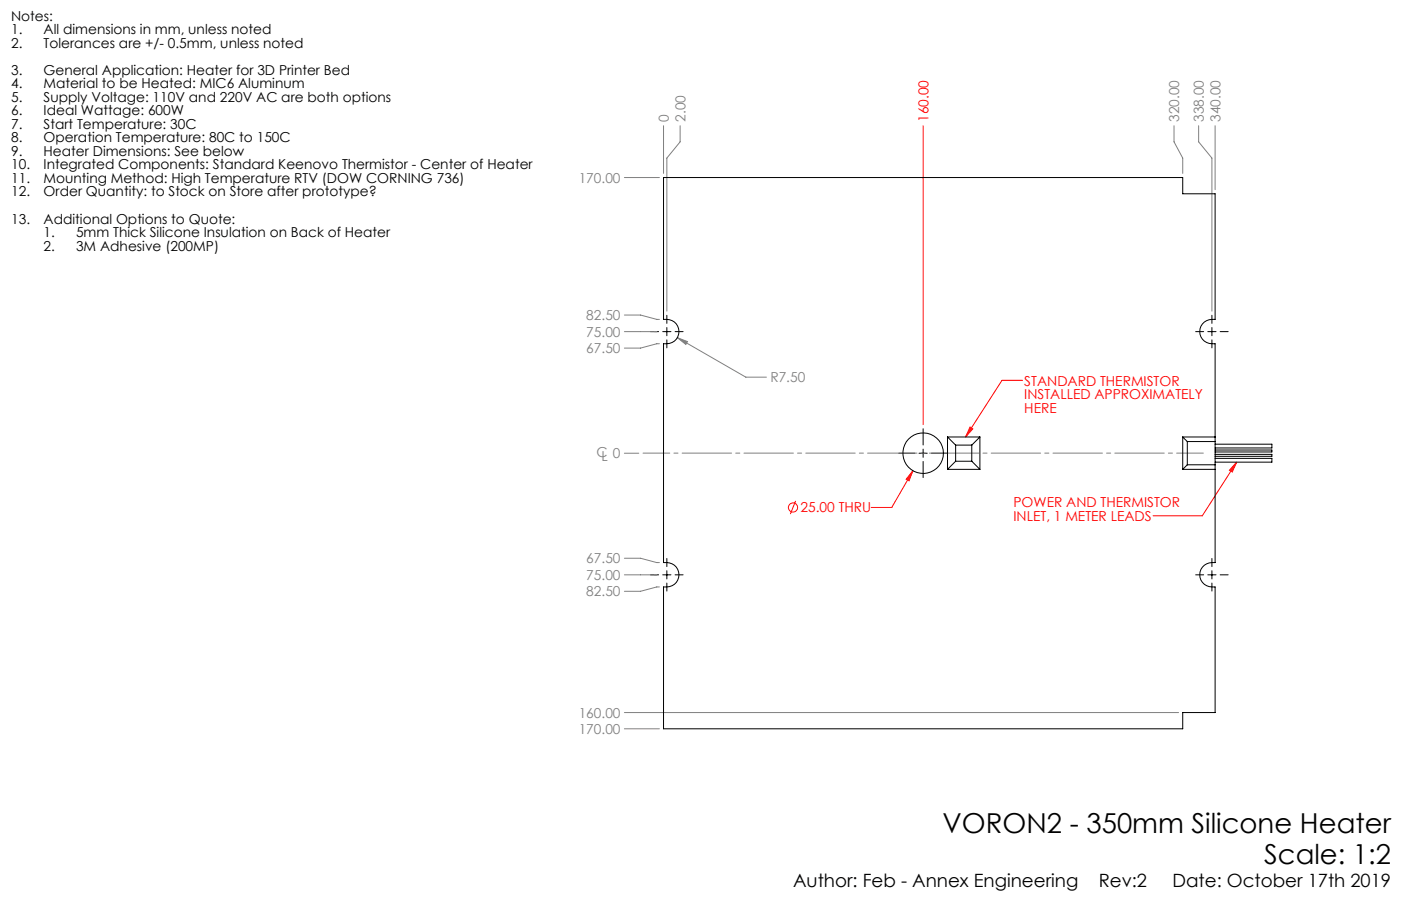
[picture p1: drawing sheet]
<svg xmlns="http://www.w3.org/2000/svg" width="432mm" height="279mm" viewBox="0 0 432 279" stroke-linecap="round" stroke-linejoin="round" font-family="sans-serif">
<defs><g id="words">
<g font-size="8.5">
<text x="290.5" y="256.9">VORON2 - 350mm Silicone Heater</text>
<text x="389.6" y="266.4">Scale: 1:2</text>
</g>
<g font-size="5.6">
<text x="244.4" y="273.7">Author: Feb - Annex Engineering</text>
<text x="338.6" y="273.7">Rev:2</text>
<text x="361.4" y="273.7">Date: October 17th 2019</text>
</g>
<g font-size="4.2">
<text x="3.4" y="6.3">Notes:</text>
<text x="3.4" y="10.5">1.</text>
<text x="13.4" y="10.5">All dimensions in mm, unless noted</text>
<text x="3.4" y="14.7">2.</text>
<text x="13.4" y="14.7">Tolerances are +/- 0.5mm, unless noted</text>
<text x="3.4" y="23">3.</text>
<text x="13.4" y="23">General Application: Heater for 3D Printer Bed</text>
<text x="3.4" y="27.2">4.</text>
<text x="13.4" y="27.2">Material to be Heated: MIC6 Aluminum</text>
<text x="3.4" y="31.4">5.</text>
<text x="3.4" y="35.5">6.</text>
<text x="13.4" y="31.4">Supply Voltage: 110V and 220V AC are both options</text>
<text x="13.4" y="35.5">Ideal Wattage: 600W</text>
<text x="3.4" y="39.7">7.</text>
<text x="13.4" y="39.7">Start Temperature: 30C</text>
<text x="3.4" y="43.9">8.</text>
<text x="13.4" y="43.9">Operation Temperature: 80C to 150C</text>
<text x="3.4" y="48.1">9.</text>
<text x="3.4" y="52.2">10.</text>
<text x="13.4" y="48.1">Heater Dimensions: See below</text>
<text x="13.4" y="52.2">Integrated Components: Standard Keenovo Thermistor - Center of Heater</text>
<text x="3.4" y="56.4">11.</text>
<text x="13.4" y="56.4">Mounting Method: High Temperature RTV (DOW CORNING 736)</text>
<text x="3.4" y="60.6">12.</text>
<text x="13.4" y="60.6">Order Quantity: to Stock on Store after prototype?</text>
<text x="3.4" y="68.9">13.</text>
<text x="13.4" y="68.9">Additional Options to Quote:</text>
<text x="13.4" y="73.1">1.</text>
<text x="13.4" y="77.3">2.</text>
<text x="23.4" y="73.1">5mm Thick Silicone Insulation on Back of Heater</text>
<text x="23.4" y="77.3">3M Adhesive (200MP)</text>
</g>
<g font-size="4.2" fill="#808080">
<text x="206.1" y="37.6" transform="rotate(-90 206.1 37.6)">0</text>
<text x="211.2" y="37.6" transform="rotate(-90 211.2 37.6)">2.00</text>
<text x="363.5" y="37.6" transform="rotate(-90 363.5 37.6)">320.00</text>
<text x="371" y="37.6" transform="rotate(-90 371 37.6)">338.00</text>
<text x="376.1" y="37.6" transform="rotate(-90 376.1 37.6)">340.00</text>
<text x="178.4" y="56.3">170.00</text>
<text x="180.7" y="98.7">82.50</text>
<text x="180.7" y="103.8">75.00</text>
<text x="180.7" y="108.9">67.50</text>
<text x="237.4" y="117.9">R7.50</text>
<text x="183.8" y="140.9">C</text>
<text x="185.4" y="142.1">L 0</text>
<text x="180.7" y="173.7">67.50</text>
<text x="180.7" y="178.8">75.00</text>
<text x="180.7" y="183.9">82.50</text>
<text x="178.4" y="221.3">160.00</text>
<text x="178.4" y="226.3">170.00</text>
</g>
<g font-size="4.2" fill="#f00">
<text x="286.1" y="37.6" transform="rotate(-90 286.1 37.6)">160.00</text>
<text x="315.7" y="118.9">STANDARD THERMISTOR</text>
<text x="315.7" y="123.1">INSTALLED APPROXIMATELY</text>
<text x="315.7" y="127.2">HERE</text>
<text x="246.8" y="158">25.00 THRU</text>
<text x="312.4" y="156.5">POWER AND THERMISTOR</text>
<text x="312.4" y="160.6">INLET, 1 METER LEADS</text>
</g>
</g></defs>
<g fill="none" stroke="#f00" stroke-width=".31">
<path d="M284.5 38.8v92.2M315.2 117.3h-6.4l-11.2 17.5M299 131.7l.8 .6-2.2 2.5zM245.2 154.5l-1.6 4M281.4 145.2l-1.2 3.1-.9-.5zM281.4 145.2l-6.6 11.3h-6.3M381.1 142.5l-1.3 3.1-.9-.6zM381.1 142.5l-10.5 16.6h-15.2"/>
<circle cx="244.4" cy="156.5" r="1.41"/>
</g>
<g fill="none" stroke="#808080" stroke-width=".31">
<path d="M204.5 38.8v14.7M209.6 38.8v4.9l-4.1 5.1v47.2M361.8 38.8v4.9l2.7 5.1v4.7M369.4 38.8v4.9l4.1 5.1v47.2M374.5 38.8v19.7M192.4 54.8h10.8M192.4 97.2h5l5 1.3h.8M192.4 102.3h10M203.2 106h-.8l-5 1.4h-5M208.8 104.1l3.1 1.2-.5 .9zM208.8 104.1l21.1 12.2h6.3M192.4 139.8h4.5"/>
<path d="M192.4 172.2h5l5 1.3h.8M192.4 177.3h10M203.2 181h-.8l-5 1.4h-5M192.4 219.7h170.9M192.4 224.8h10.8"/>
</g>
<g fill="none" stroke="#000" stroke-width=".31">
<path d="M205.5 97.2v2.5M373.5 97.2v2.5M200.5 102.3h2.5M204.3 102.3h2.5M205.5 101v2.5M205.5 104.8v2.5M208.1 102.3h2.4M368.5 102.3h2.5M372.3 102.3h2.5M373.5 101v2.5M373.5 104.8v2.5M376.1 102.3h2.4"/>
<path d="M277 139.8h5M283.2 139.8h2.6M284.5 132.2v5M284.5 138.5v2.5M287.1 139.8h4.9M284.5 142.3v5M200.5 177.3h2.5M204.3 177.3h2.5M205.5 172.2v2.5M205.5 176v2.5M205.5 179.8v2.5M208.1 177.3h2.4"/>
<path d="M368.5 177.3h2.5M372.3 177.3h2.5M373.5 172.2v2.5M373.5 176v2.5M373.5 179.8v2.5M376.1 177.3h2.4"/>
</g>
<path d="M198.2 139.7h172.7" fill="none" stroke="#808080" stroke-width=".31" stroke-dasharray="15.2 1.3 1.3 1.3" stroke-dashoffset="7"/>
<g fill="#f00">
<path d="M281.4 145.2l-1.2 3.1-.9-.5z"/>
<path d="M299 131.7l.8 .6-2.2 2.5zM381.1 142.5l-1.3 3.1-.9-.6z"/>
</g>
<path d="M208.8 104.1l3.1 1.2-.5 .9z" fill="#808080"/>
<g fill="none" stroke="#000" stroke-width=".31">
<path d="M292 134.8l2.5 2.5M292 134.8h10M292 134.8v9.9M294.5 137.3v4.9M294.5 137.3h5M299.5 137.3v4.9M302 134.8l-2.5 2.5M302 134.8v9.9M364.5 134.8l1.4 1.4M364.5 134.8h10M364.5 134.8v9.9M365.9 136.2h8.6"/>
<path d="M365.9 136.2v7.1M374.5 134.8v1.4M374.5 137h17.5v1.1h-17.5M374.5 138.8h17.5v.6h-17.5M374.5 134.8v-28.8a3.9 3.9 0 0 1-4.7-3.7 3.9 3.9 0 0 1 4.7-3.8v-38.7h-10v-5h-160v43.7a3.9 3.9 0 0 1 4.8 3.8 3.9 3.9 0 0 1-4.8 3.7v67.5a3.9 3.9 0 0 1 4.8 3.8 3.9 3.9 0 0 1-4.8 3.7v43.8h160v-5.1h10v-38.7a3.9 3.9 0 0 1-4.7-3.7 3.9 3.9 0 0 1 4.7-3.8v-28.8M374.5 136.2v7.1M292 144.7h10M294.5 142.2l-2.5 2.5M294.5 142.2h5M299.5 142.2l2.5 2.5M364.5 144.7h10M365.9 143.3l-1.4 1.4"/>
<path d="M365.9 143.3h8.6M374.5 143.3v1.4M374.5 141.4h17.5v1.1h-17.5M374.5 140.1h17.5v.6h-17.5"/>
<circle cx="284.5" cy="139.7" r="6.3"/>
</g>
<use href="#words"/>
</svg>
